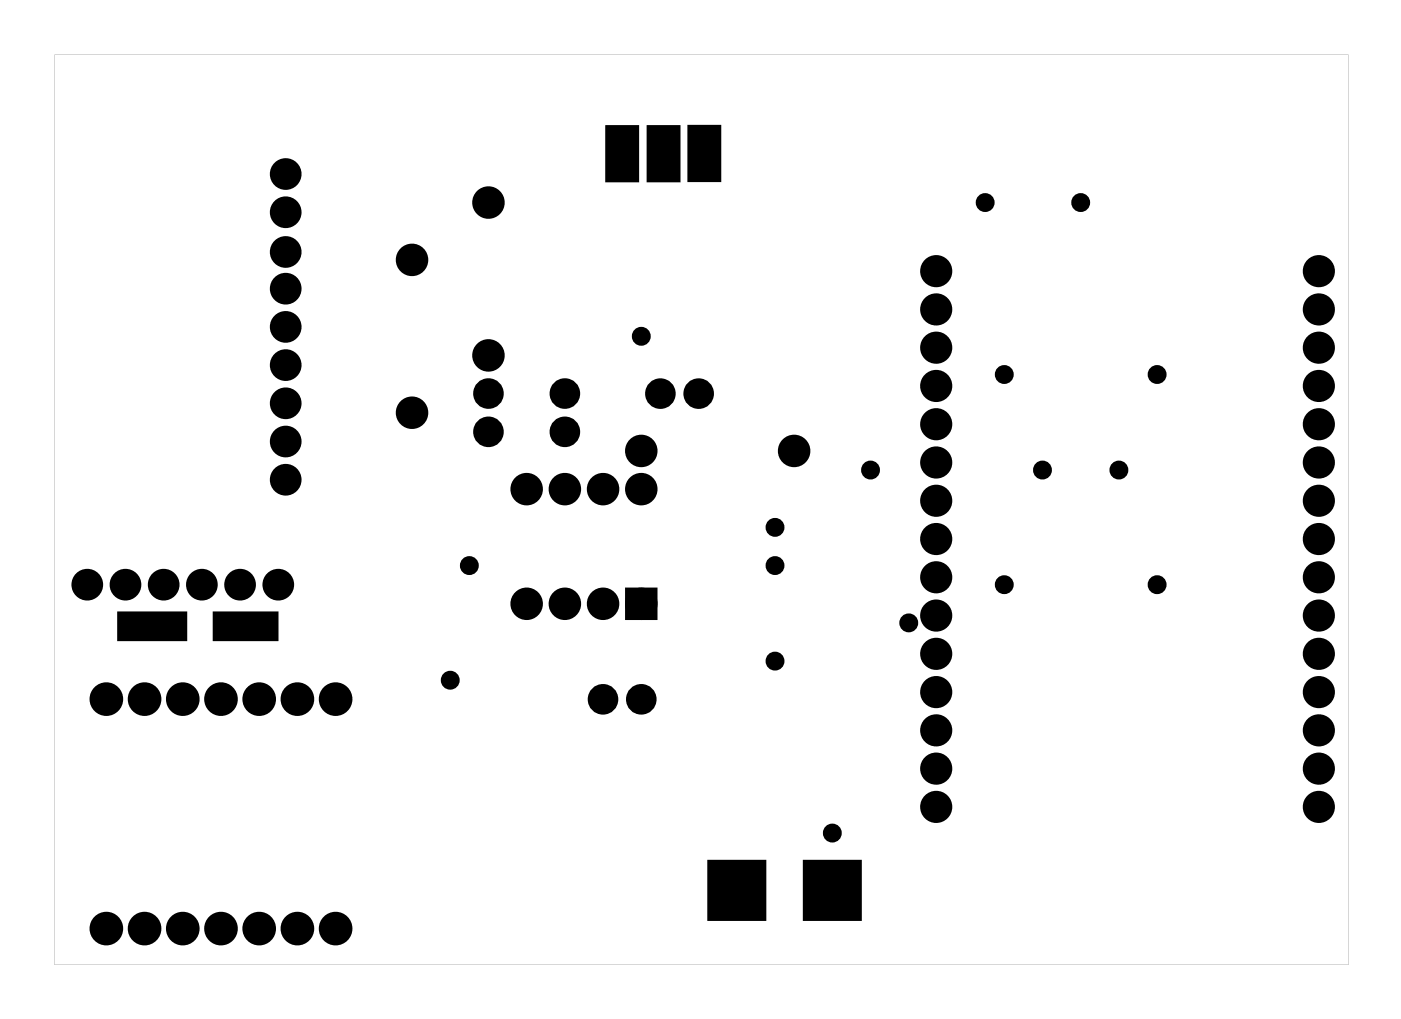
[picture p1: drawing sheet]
<svg xmlns="http://www.w3.org/2000/svg" width="93mm" height="68mm" viewBox="0 0 93 68" stroke-linecap="round" stroke-linejoin="round" font-family="sans-serif">
<g fill="#000">
<path d="M40.4 8.4h2v3.6h-2zM43.1 8.4h2v3.6h-2zM45.8 8.4h2v3.6h-2zM7.9 40.8h4.4v1.7h-4.4zM14.3 40.8h4.1v1.7h-4.1zM41.9 39.4h1.4v1.4h-1.4zM47.1 57.3h3.7v3.8h-3.7zM53.5 57.3h3.7v3.8h-3.7z"/>
<path d="M3.6 3.6v60.5h86v-60.5zM3.6 3.6h86v60.5h-86z"/>
<circle cx="62.2" cy="18" r=".69"/>
<circle cx="87.7" cy="18" r=".69"/>
<circle cx="62.2" cy="35.8" r=".69"/>
<circle cx="62.2" cy="25.7" r=".69"/>
<circle cx="62.2" cy="33.3" r=".69"/>
<circle cx="62.2" cy="23.1" r=".69"/>
<circle cx="62.2" cy="28.2" r=".69"/>
<circle cx="62.2" cy="30.7" r=".69"/>
<circle cx="62.2" cy="20.6" r=".69"/>
<circle cx="62.2" cy="38.4" r=".69"/>
<circle cx="87.7" cy="35.8" r=".69"/>
<circle cx="87.7" cy="25.7" r=".69"/>
<circle cx="87.7" cy="33.3" r=".69"/>
<circle cx="87.7" cy="23.1" r=".69"/>
<circle cx="87.7" cy="28.2" r=".69"/>
<circle cx="87.7" cy="30.7" r=".69"/>
<circle cx="87.7" cy="20.6" r=".69"/>
<circle cx="87.7" cy="38.4" r=".69"/>
<circle cx="62.2" cy="53.6" r=".69"/>
<circle cx="62.2" cy="51.1" r=".69"/>
<circle cx="62.2" cy="40.9" r=".69"/>
<circle cx="62.2" cy="46" r=".69"/>
<circle cx="62.2" cy="43.5" r=".69"/>
<circle cx="62.2" cy="48.5" r=".69"/>
<circle cx="87.7" cy="53.6" r=".69"/>
<circle cx="87.7" cy="51.1" r=".69"/>
<circle cx="87.7" cy="40.9" r=".69"/>
<circle cx="87.7" cy="43.5" r=".69"/>
<circle cx="87.7" cy="46" r=".69"/>
<circle cx="87.7" cy="48.5" r=".69"/>
</g>
<g fill="#000">
<circle cx="19" cy="19.2" r=".71"/>
<circle cx="19" cy="16.7" r=".71"/>
<circle cx="19" cy="11.6" r=".71"/>
<circle cx="19" cy="14.1" r=".71"/>
<circle cx="27.4" cy="17.3" r=".7"/>
<circle cx="32.5" cy="13.5" r=".7"/>
<circle cx="65.5" cy="13.5" r=".35"/>
<circle cx="71.8" cy="13.5" r=".35"/>
<circle cx="5.8" cy="38.9" r=".71"/>
<circle cx="8.3" cy="38.9" r=".71"/>
<circle cx="10.9" cy="38.9" r=".71"/>
<circle cx="13.4" cy="38.9" r=".71"/>
<circle cx="16" cy="38.9" r=".71"/>
<circle cx="18.5" cy="38.9" r=".71"/>
<circle cx="19" cy="24.3" r=".71"/>
<circle cx="19" cy="31.9" r=".71"/>
<circle cx="19" cy="21.7" r=".71"/>
<circle cx="19" cy="26.8" r=".71"/>
<circle cx="19" cy="29.3" r=".71"/>
<circle cx="27.4" cy="27.4" r=".7"/>
<circle cx="31.2" cy="37.6" r=".35"/>
<circle cx="32.5" cy="28.7" r=".64"/>
<circle cx="32.5" cy="26.2" r=".64"/>
<circle cx="32.5" cy="23.6" r=".7"/>
<circle cx="35" cy="32.5" r=".7"/>
<circle cx="37.6" cy="32.5" r=".7"/>
<circle cx="37.6" cy="28.7" r=".64"/>
<circle cx="37.6" cy="26.2" r=".64"/>
<circle cx="40.1" cy="32.5" r=".7"/>
<circle cx="42.6" cy="32.5" r=".7"/>
<circle cx="42.6" cy="30" r=".7"/>
<circle cx="42.6" cy="22.4" r=".35"/>
<circle cx="43.9" cy="26.2" r=".64"/>
<circle cx="46.4" cy="26.2" r=".64"/>
<circle cx="51.5" cy="37.6" r=".35"/>
<circle cx="51.5" cy="35.1" r=".35"/>
<circle cx="52.8" cy="30" r=".7"/>
<circle cx="57.9" cy="31.2" r=".35"/>
<circle cx="66.8" cy="38.9" r=".35"/>
<circle cx="66.8" cy="24.9" r=".35"/>
<circle cx="69.3" cy="31.2" r=".35"/>
<circle cx="74.4" cy="31.2" r=".35"/>
<circle cx="76.9" cy="38.9" r=".35"/>
<circle cx="76.9" cy="24.9" r=".35"/>
<circle cx="7.1" cy="46.5" r=".74"/>
<circle cx="9.6" cy="46.5" r=".74"/>
<circle cx="12.2" cy="46.5" r=".74"/>
<circle cx="14.7" cy="46.5" r=".74"/>
<circle cx="17.2" cy="46.5" r=".74"/>
<circle cx="19.8" cy="46.5" r=".74"/>
<circle cx="22.3" cy="46.5" r=".74"/>
<circle cx="29.9" cy="45.2" r=".35"/>
<circle cx="35" cy="40.1" r=".7"/>
<circle cx="37.6" cy="40.1" r=".7"/>
<circle cx="40.1" cy="46.5" r=".64"/>
<circle cx="40.1" cy="40.1" r=".7"/>
<circle cx="42.6" cy="40.1" r=".7"/>
<circle cx="42.6" cy="46.5" r=".64"/>
<circle cx="51.5" cy="43.9" r=".35"/>
<circle cx="55.3" cy="55.4" r=".35"/>
<circle cx="60.4" cy="41.4" r=".35"/>
<circle cx="7.1" cy="61.7" r=".74"/>
<circle cx="9.6" cy="61.7" r=".74"/>
<circle cx="12.2" cy="61.7" r=".74"/>
<circle cx="14.7" cy="61.7" r=".74"/>
<circle cx="17.2" cy="61.7" r=".74"/>
<circle cx="19.8" cy="61.7" r=".74"/>
<circle cx="22.3" cy="61.7" r=".74"/>
</g>
<g fill="none" stroke="#000" stroke-width=".55">
<circle cx="65.5" cy="13.5" r=".35"/>
<circle cx="71.8" cy="13.5" r=".35"/>
<circle cx="31.2" cy="37.6" r=".35"/>
<circle cx="42.6" cy="22.4" r=".35"/>
<circle cx="51.5" cy="35.1" r=".35"/>
<circle cx="51.5" cy="37.6" r=".35"/>
<circle cx="57.9" cy="31.2" r=".35"/>
<circle cx="66.8" cy="38.9" r=".35"/>
<circle cx="66.8" cy="24.9" r=".35"/>
<circle cx="69.3" cy="31.2" r=".35"/>
<circle cx="74.4" cy="31.2" r=".35"/>
<circle cx="76.9" cy="24.9" r=".35"/>
<circle cx="76.9" cy="38.9" r=".35"/>
<circle cx="29.9" cy="45.2" r=".35"/>
<circle cx="51.5" cy="43.9" r=".35"/>
<circle cx="55.3" cy="55.4" r=".35"/>
<circle cx="60.4" cy="41.4" r=".35"/>
</g>
<g fill="none" stroke="#000" stroke-width=".75" stroke-linecap="butt">
<circle cx="62.2" cy="18" r=".69"/>
<circle cx="87.7" cy="18" r=".69"/>
<circle cx="62.2" cy="35.8" r=".69"/>
<circle cx="62.2" cy="28.2" r=".69"/>
<circle cx="62.2" cy="20.6" r=".69"/>
<circle cx="62.2" cy="23.1" r=".69"/>
<circle cx="62.2" cy="33.3" r=".69"/>
<circle cx="62.2" cy="25.7" r=".69"/>
<circle cx="62.2" cy="30.7" r=".69"/>
<circle cx="62.2" cy="38.4" r=".69"/>
<circle cx="87.7" cy="35.8" r=".69"/>
<circle cx="87.7" cy="28.2" r=".69"/>
<circle cx="87.7" cy="20.6" r=".69"/>
<circle cx="87.7" cy="33.3" r=".69"/>
<circle cx="87.7" cy="23.1" r=".69"/>
<circle cx="87.7" cy="25.7" r=".69"/>
<circle cx="87.7" cy="30.7" r=".69"/>
<circle cx="87.7" cy="38.4" r=".69"/>
<circle cx="62.2" cy="40.9" r=".69"/>
<circle cx="62.2" cy="48.5" r=".69"/>
<circle cx="62.2" cy="43.5" r=".69"/>
<circle cx="62.2" cy="46" r=".69"/>
<circle cx="62.2" cy="51.1" r=".69"/>
<circle cx="62.2" cy="53.6" r=".69"/>
<circle cx="87.7" cy="40.9" r=".69"/>
<circle cx="87.7" cy="48.5" r=".69"/>
<circle cx="87.7" cy="51.1" r=".69"/>
<circle cx="87.7" cy="43.5" r=".69"/>
<circle cx="87.7" cy="46" r=".69"/>
<circle cx="87.7" cy="53.6" r=".69"/>
</g>
<g fill="none" stroke="#000" stroke-width=".76" stroke-linecap="butt">
<path d="M41.9 39.4h1.4v1.4h-1.4z"/>
<circle cx="27.4" cy="17.3" r=".7"/>
<circle cx="32.5" cy="13.5" r=".7"/>
<circle cx="27.4" cy="27.4" r=".7"/>
<circle cx="32.5" cy="26.2" r=".64"/>
<circle cx="32.5" cy="28.7" r=".64"/>
<circle cx="32.5" cy="23.6" r=".7"/>
<circle cx="35" cy="32.5" r=".7"/>
<circle cx="37.6" cy="32.5" r=".7"/>
<circle cx="37.6" cy="28.7" r=".64"/>
<circle cx="37.6" cy="26.2" r=".64"/>
<circle cx="40.1" cy="32.5" r=".7"/>
<circle cx="42.6" cy="32.5" r=".7"/>
<circle cx="42.6" cy="30" r=".7"/>
<circle cx="43.9" cy="26.2" r=".64"/>
<circle cx="46.4" cy="26.2" r=".64"/>
<circle cx="52.8" cy="30" r=".7"/>
<circle cx="7.1" cy="46.5" r=".74"/>
<circle cx="9.6" cy="46.5" r=".74"/>
<circle cx="12.2" cy="46.5" r=".74"/>
<circle cx="14.7" cy="46.5" r=".74"/>
<circle cx="17.2" cy="46.5" r=".74"/>
<circle cx="19.8" cy="46.5" r=".74"/>
<circle cx="22.3" cy="46.5" r=".74"/>
<circle cx="35" cy="40.1" r=".7"/>
<circle cx="37.6" cy="40.1" r=".7"/>
<circle cx="40.1" cy="46.5" r=".64"/>
<circle cx="40.1" cy="40.1" r=".7"/>
<circle cx="42.6" cy="40.1" r=".7"/>
<circle cx="42.6" cy="46.5" r=".64"/>
<circle cx="7.1" cy="61.7" r=".74"/>
<circle cx="9.6" cy="61.7" r=".74"/>
<circle cx="12.2" cy="61.7" r=".74"/>
<circle cx="14.7" cy="61.7" r=".74"/>
<circle cx="17.2" cy="61.7" r=".74"/>
<circle cx="19.8" cy="61.7" r=".74"/>
<circle cx="22.3" cy="61.7" r=".74"/>
</g>
<path d="M40.4 8.4h2v3.6h-2zM43.1 8.4h2v3.6h-2zM45.8 8.4h2v3.6h-2zM7.9 40.8h4.4v1.7h-4.4zM14.3 40.8h4.1v1.7h-4.1zM47.1 57.3h3.7v3.8h-3.7zM53.5 57.3h3.7v3.8h-3.7z" fill="none" stroke="#000" stroke-width=".25"/>
<g fill="none" stroke="#000" stroke-width=".69" stroke-linecap="butt">
<circle cx="19" cy="19.2" r=".71"/>
<circle cx="19" cy="11.6" r=".71"/>
<circle cx="19" cy="16.7" r=".71"/>
<circle cx="19" cy="14.1" r=".71"/>
<circle cx="5.8" cy="38.9" r=".71"/>
<circle cx="8.3" cy="38.9" r=".71"/>
<circle cx="10.9" cy="38.9" r=".71"/>
<circle cx="13.4" cy="38.9" r=".71"/>
<circle cx="16" cy="38.9" r=".71"/>
<circle cx="18.5" cy="38.9" r=".71"/>
<circle cx="19" cy="31.9" r=".71"/>
<circle cx="19" cy="29.3" r=".71"/>
<circle cx="19" cy="24.3" r=".71"/>
<circle cx="19" cy="26.8" r=".71"/>
<circle cx="19" cy="21.7" r=".71"/>
</g>
</svg>
